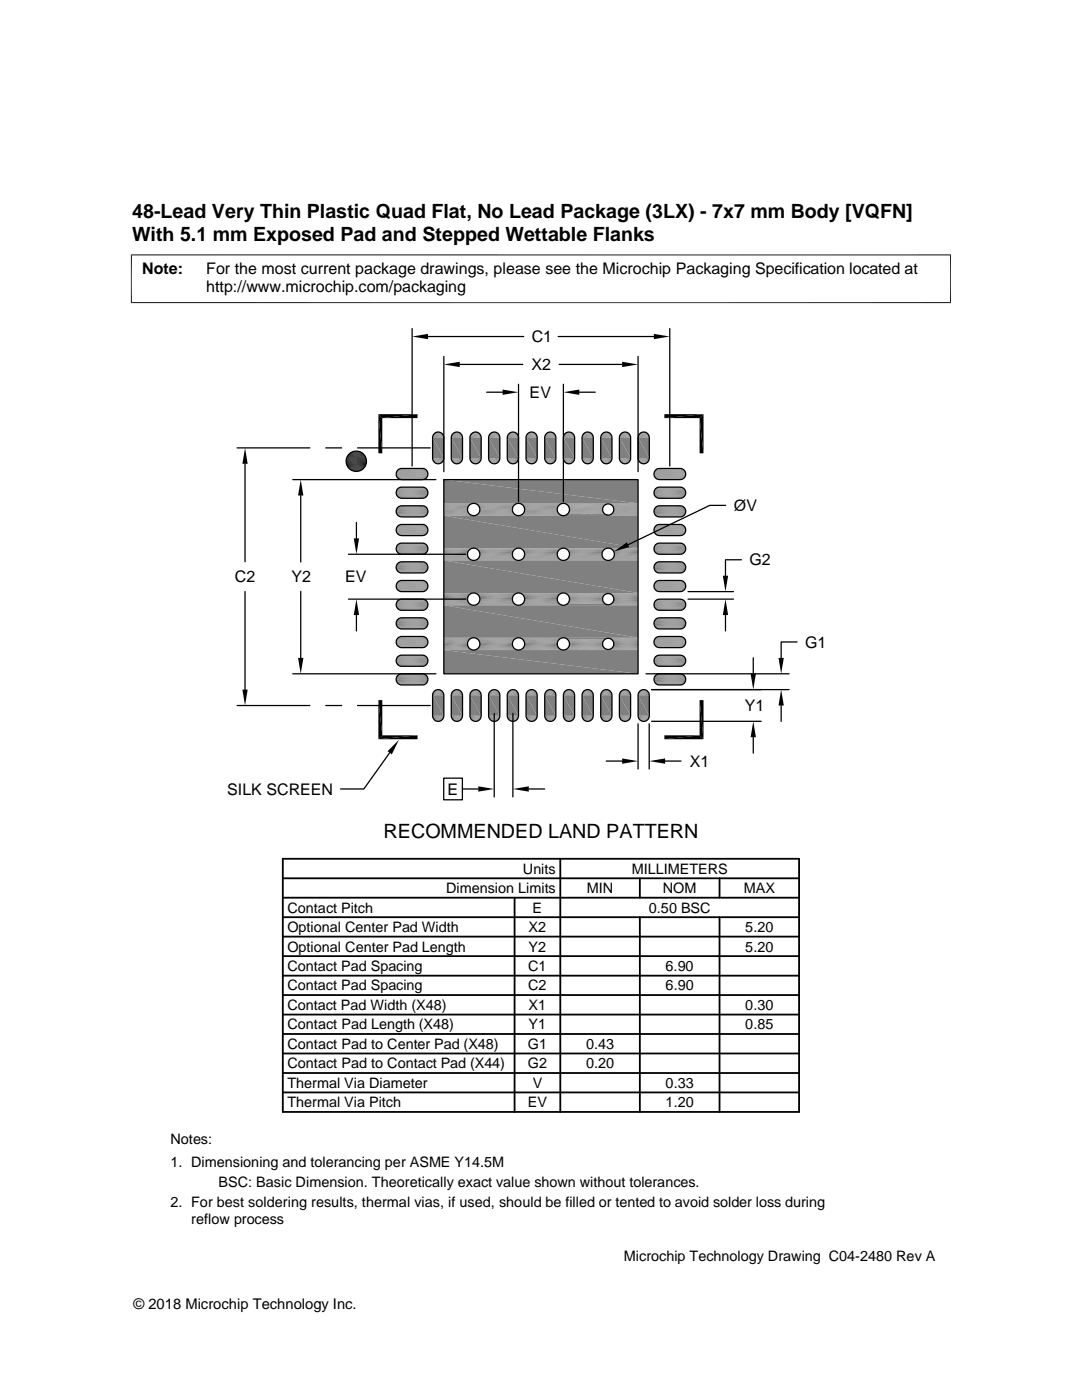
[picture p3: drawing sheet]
<svg xmlns="http://www.w3.org/2000/svg" width="216mm" height="279mm" viewBox="0 0 216 279" stroke-linecap="round" stroke-linejoin="round" font-family="sans-serif">
<defs><g id="words">
<g font-size="3.9">
<text x="26.4" y="43.5">48-Lead Very Thin Plastic Quad Flat, No Lead Package (3LX) - 7x7 mm Body [VQFN]</text>
<text x="26.4" y="48">With 5.1 mm Exposed Pad and Stepped Wettable Flanks</text>
<text x="76.5" y="167.3">RECOMMENDED LAND PATTERN</text>
</g>
<g font-size="3.2">
<text x="28.4" y="54.6">Note:</text>
<text x="41.1" y="58.3">http://www.microchip.com/packaging</text>
<text x="41.1" y="54.6">For the most current package drawings, please see the Microchip Packaging Specification located at</text>
<text x="106.1" y="68.3">C1</text>
<text x="106.1" y="73.9">X2</text>
<text x="105.7" y="79.4">EV</text>
<text x="146.5" y="102">ØV</text>
<text x="149.5" y="112.8">G2</text>
<text x="46.9" y="116.2">C2</text>
<text x="58.1" y="116.2">Y2</text>
<text x="68.9" y="116.2">EV</text>
<text x="160.7" y="129.2">G1</text>
<text x="148.6" y="141.9">Y1</text>
<text x="137.7" y="153">X1</text>
<text x="45.3" y="158.6">SILK SCREEN</text>
<text x="89.3" y="158.6">E</text>
</g>
<g font-size="2.9">
<text x="89" y="178.2">Dimension Limits</text>
<text x="104.3" y="174.4">Units</text>
<text x="117.1" y="178.2">MIN</text>
<text x="126" y="174.4">MILLIMETERS</text>
<text x="132.3" y="178.2">NOM</text>
<text x="148.4" y="178.2">MAX</text>
<text x="57.3" y="182.1">Contact Pitch</text>
<text x="106.3" y="182.1">E</text>
<text x="129.5" y="182.1">0.50 BSC</text>
<text x="57.3" y="186">Optional Center Pad Width</text>
<text x="57.3" y="189.9">Optional Center Pad Length</text>
<text x="105.5" y="189.9">Y2</text>
<text x="105.5" y="186">X2</text>
<text x="148.7" y="189.9">5.20</text>
<text x="148.7" y="186">5.20</text>
<text x="57.3" y="197.7">Contact Pad Spacing</text>
<text x="57.3" y="193.8">Contact Pad Spacing</text>
<text x="105.4" y="197.7">C2</text>
<text x="105.4" y="193.8">C1</text>
<text x="132.8" y="193.8">6.90</text>
<text x="132.8" y="197.7">6.90</text>
<text x="57.3" y="201.6">Contact Pad Width (X48)</text>
<text x="105.5" y="201.6">X1</text>
<text x="148.7" y="201.6">0.30</text>
<text x="57.3" y="209.3">Contact Pad to Center Pad (X48)</text>
<text x="57.3" y="205.4">Contact Pad Length (X48)</text>
<text x="105.3" y="209.3">G1</text>
<text x="105.5" y="205.4">Y1</text>
<text x="116.9" y="209.3">0.43</text>
<text x="148.7" y="205.4">0.85</text>
<text x="57.3" y="213.2">Contact Pad to Contact Pad (X44)</text>
<text x="105.3" y="213.2">G2</text>
<text x="116.9" y="213.2">0.20</text>
<text x="57.3" y="217.1">Thermal Via Diameter</text>
<text x="57.3" y="221">Thermal Via Pitch</text>
<text x="105.3" y="221">EV</text>
<text x="106.3" y="217.1">V</text>
<text x="132.8" y="217.1">0.33</text>
<text x="132.8" y="221">1.20</text>
<text x="34" y="228.3">Notes:</text>
<text x="34" y="232.9">1. Dimensioning and tolerancing per ASME Y14.5M</text>
<text x="43.6" y="236.9">BSC: Basic Dimension. Theoretically exact value shown without tolerances.</text>
<text x="34" y="241">2. For best soldering results, thermal vias, if used, should be filled or tented to avoid solder loss during</text>
<text x="38.1" y="244.3">reflow process</text>
<text x="124.5" y="251.7">Microchip Technology Drawing C04-2480 Rev A</text>
<text x="26.6" y="261.3">© 2018 Microchip Technology Inc.</text>
</g>
</g></defs>
<g fill="#808080">
<path d="M128.1 86.3h.7z"/>
<path d="M128.3 86.2l.5 .1z"/>
<path d="M124.4 86.3h.6z"/>
<path d="M124.6 86.2l.4 .1z"/>
<path d="M120.7 86.3h.6z"/>
<path d="M120.9 86.2l.4 .1z"/>
<path d="M116.9 86.3h.7z"/>
<path d="M117.2 86.2l.4 .1z"/>
<path d="M113.2 86.3h.6z"/>
<path d="M113.4 86.2l.4 .1z"/>
<path d="M109.5 86.3h.6z"/>
<path d="M109.7 86.2l.4 .1z"/>
<path d="M105.8 86.3h.6z"/>
<path d="M106 86.2l.4 .1z"/>
<path d="M102 86.3h.7z"/>
<path d="M102.2 86.2l.5 .1z"/>
<path d="M98.3 86.3h.6z"/>
<path d="M98.5 86.2l.4 .1z"/>
<path d="M94.6 86.3h.6z"/>
<path d="M94.8 86.2l.4 .1z"/>
<path d="M90.9 86.3h.6z"/>
<path d="M91.1 86.2l.4 .1z"/>
<path d="M87.1 86.3h.6z"/>
<path d="M87.3 86.2l.4 .1z"/>
<path d="M128 86.3h.9z"/>
<path d="M128.1 86.3h.8z"/>
<path d="M124.2 86.3h1z"/>
<path d="M124.4 86.3h.8z"/>
<path d="M120.5 86.3h1z"/>
<path d="M120.7 86.3h.8z"/>
<path d="M116.8 86.3h1z"/>
<path d="M116.9 86.3h.9z"/>
<path d="M113 86.3h1z"/>
<path d="M113.2 86.3h.8z"/>
<path d="M109.3 86.3h1z"/>
<path d="M109.5 86.3h.8z"/>
<path d="M105.6 86.3h1z"/>
<path d="M105.8 86.3h.8z"/>
<path d="M101.9 86.3h.9z"/>
<path d="M102 86.3h.8z"/>
<path d="M98.1 86.3h1z"/>
<path d="M98.3 86.3h.8z"/>
<path d="M94.4 86.3h1z"/>
<path d="M94.6 86.3h.8z"/>
<path d="M90.7 86.3h1z"/>
<path d="M90.9 86.3h.8z"/>
<path d="M86.9 86.3h1z"/>
<path d="M87.1 86.3h.8z"/>
<path d="M127.8 86.4l.2-.1 1.1 .1z"/>
<path d="M128 86.3l1.1 .1z"/>
<path d="M124 86.4l.2-.1 1.2 .1z"/>
<path d="M124.2 86.3l1.2 .1z"/>
<path d="M120.3 86.4l.2-.1 1.2 .1z"/>
<path d="M120.5 86.3l1.2 .1z"/>
<path d="M116.6 86.4l.2-.1 1.1 .1z"/>
<path d="M116.8 86.3l1.1 .1z"/>
<path d="M112.9 86.4l.1-.1 1.2 .1z"/>
<path d="M113 86.3l1.2 .1z"/>
<path d="M109.1 86.4l.2-.1 1.2 .1z"/>
<path d="M109.3 86.3l1.2 .1z"/>
<path d="M105.4 86.4l.2-.1 1.1 .1z"/>
<path d="M105.6 86.3l1.1 .1z"/>
<path d="M101.7 86.4l.2-.1 1.1 .1z"/>
<path d="M101.9 86.3l1.1 .1z"/>
<path d="M97.9 86.4l.2-.1 1.2 .1z"/>
<path d="M98.1 86.3l1.2 .1z"/>
<path d="M94.2 86.4l.2-.1 1.2 .1z"/>
<path d="M94.4 86.3l1.2 .1z"/>
<path d="M90.5 86.4l.2-.1 1.1 .1z"/>
<path d="M90.7 86.3l1.1 .1z"/>
<path d="M86.8 86.4l.1-.1 1.2 .1z"/>
<path d="M86.9 86.3l1.2 .1z"/>
<path d="M127.8 86.4l1.5 .2h-1.7z"/>
<path d="M127.8 86.4h1.3l.2 .2z"/>
<path d="M124 86.4l1.5 .2h-1.6z"/>
<path d="M124 86.4h1.4l.1 .2z"/>
<path d="M120.3 86.4l1.5 .2h-1.6z"/>
<path d="M120.3 86.4h1.4l.1 .2z"/>
<path d="M116.6 86.4l1.5 .2h-1.7z"/>
<path d="M116.6 86.4h1.3l.2 .2z"/>
<path d="M112.9 86.4l1.5 .2h-1.7z"/>
<path d="M112.9 86.4h1.3l.2 .2z"/>
<path d="M109.1 86.4l1.5 .2h-1.6z"/>
<path d="M109.1 86.4h1.4l.1 .2z"/>
<path d="M105.2 86.6l.2-.2 1.5 .2z"/>
<path d="M105.4 86.4h1.3l.2 .2z"/>
<path d="M101.7 86.4l1.5 .2h-1.7z"/>
<path d="M101.7 86.4h1.3l.2 .2z"/>
<path d="M97.9 86.4l1.5 .2h-1.6z"/>
<path d="M97.9 86.4h1.4l.1 .2z"/>
<path d="M94.2 86.4l1.5 .2h-1.6z"/>
<path d="M94.2 86.4h1.4l.1 .2z"/>
<path d="M90.5 86.4l1.5 .2h-1.7z"/>
<path d="M90.5 86.4h1.3l.2 .2z"/>
<path d="M86.8 86.4l1.5 .2h-1.7z"/>
<path d="M86.8 86.4h1.3l.2 .2z"/>
<path d="M127.6 86.6l1.8 .1h-1.9z"/>
<path d="M127.6 86.6h1.7l.1 .1z"/>
<path d="M123.9 86.6l1.8 .1h-1.9z"/>
<path d="M123.9 86.6h1.6l.2 .1z"/>
<path d="M120.2 86.6l1.7 .1h-1.9z"/>
<path d="M120.2 86.6h1.6l.1 .1z"/>
<path d="M116.4 86.6l1.8 .1h-1.9z"/>
<path d="M116.4 86.6h1.7l.1 .1z"/>
<path d="M112.7 86.6l1.8 .1h-1.9z"/>
<path d="M112.7 86.6h1.7l.1 .1z"/>
<path d="M109 86.6l1.7 .1h-1.8z"/>
<path d="M109 86.6h1.6l.1 .1z"/>
<path d="M105.2 86.6l1.8 .1h-1.9z"/>
<path d="M105.2 86.6h1.7l.1 .1z"/>
<path d="M101.5 86.6l1.8 .1h-1.9z"/>
<path d="M101.5 86.6h1.7l.1 .1z"/>
<path d="M97.8 86.6l1.8 .1h-1.9z"/>
<path d="M97.8 86.6h1.6l.2 .1z"/>
<path d="M94.1 86.6l1.7 .1h-1.9z"/>
<path d="M94.1 86.6h1.6l.1 .1z"/>
<path d="M90.3 86.6l1.8 .1h-1.9z"/>
<path d="M90.3 86.6h1.7l.1 .1z"/>
<path d="M86.6 86.6l1.8 .1h-1.9z"/>
<path d="M86.6 86.6h1.7l.1 .1z"/>
</g>
<path d="M127.4 86.8h2.1" fill="none" stroke="#808080" stroke-width=".2"/>
<path d="M127.5 86.7h1.9l.1 .2z" fill="#808080"/>
<path d="M123.7 86.8h2.1" fill="none" stroke="#808080" stroke-width=".2"/>
<path d="M123.8 86.7h1.9l.1 .2z" fill="#808080"/>
<path d="M120 86.8h2" fill="none" stroke="#808080" stroke-width=".2"/>
<path d="M120 86.7h1.9l.1 .2z" fill="#808080"/>
<path d="M116.2 86.8h2.1" fill="none" stroke="#808080" stroke-width=".2"/>
<path d="M116.3 86.7h1.9l.1 .2z" fill="#808080"/>
<path d="M112.5 86.8h2.1" fill="none" stroke="#808080" stroke-width=".2"/>
<path d="M112.6 86.7h1.9l.1 .2z" fill="#808080"/>
<path d="M108.8 86.8h2" fill="none" stroke="#808080" stroke-width=".2"/>
<path d="M108.9 86.7h1.8l.1 .2z" fill="#808080"/>
<path d="M105 86.8h2.1" fill="none" stroke="#808080" stroke-width=".2"/>
<path d="M105.1 86.7h1.9l.1 .2z" fill="#808080"/>
<path d="M97.6 86.8h2.1M101.3 86.8h2.1" fill="none" stroke="#808080" stroke-width=".2"/>
<path d="M97.7 86.7h1.9l.1 .2z" fill="#808080"/>
<path d="M93.9 86.8h2" fill="none" stroke="#808080" stroke-width=".2"/>
<path d="M93.9 86.7h1.9l.1 .2z" fill="#808080"/>
<path d="M90.1 86.8h2.1" fill="none" stroke="#808080" stroke-width=".2"/>
<path d="M90.2 86.7h1.9l.1 .2z" fill="#808080"/>
<path d="M86.4 86.8h2.1" fill="none" stroke="#808080" stroke-width=".2"/>
<path d="M86.5 86.7h1.9l.1 .2z" fill="#808080"/>
<path d="M86.3 87h2.2M90.1 87h2.2M93.8 87h2.2M97.5 87h2.2M101.2 87h2.2M105 87h2.2M108.7 87h2.2M112.4 87h2.2M116.2 87h2.2M119.9 87h2.2M123.6 87h2.2M127.3 87h2.2" fill="none" stroke="#808080" stroke-width=".21"/>
<path d="M86.3 87.2h2.3M90 87.2h2.3M93.8 87.2h2.2M97.5 87.2h2.2M101.2 87.2h2.3M105 87.2h2.2M108.7 87.2h2.2M112.4 87.2h2.3M116.1 87.2h2.3M119.9 87.2h2.2M123.6 87.2h2.2M127.3 87.2h2.3" fill="none" stroke="#808080" stroke-width=".2"/>
<g fill="#808080">
<path d="M127.3 87.3l2.3 4.1h-2.3z"/>
<path d="M127.3 87.3h2.3v4.1z"/>
<path d="M123.6 87.3l2.2 4.1h-2.2z"/>
<path d="M123.6 87.3h2.2v4.1z"/>
<path d="M119.9 87.3l2.2 4.1h-2.2z"/>
<path d="M119.9 87.3h2.2v4.1z"/>
<path d="M116.1 87.3l2.3 4.1h-2.3z"/>
<path d="M116.1 87.3h2.3v4.1z"/>
<path d="M112.4 87.3l2.3 4.1h-2.3z"/>
<path d="M112.4 87.3h2.3v4.1z"/>
<path d="M108.7 87.3l2.2 4.1h-2.2z"/>
<path d="M108.7 87.3h2.2v4.1z"/>
<path d="M105 87.3l2.2 4.1h-2.2z"/>
<path d="M105 87.3h2.2v4.1z"/>
<path d="M101.2 87.3l2.3 4.1h-2.3z"/>
<path d="M101.2 87.3h2.3v4.1z"/>
<path d="M97.5 87.3l2.2 4.1h-2.2z"/>
<path d="M97.5 87.3h2.2v4.1z"/>
<path d="M93.8 87.3l2.2 4.1h-2.2z"/>
<path d="M93.8 87.3h2.2v4.1z"/>
<path d="M90 87.3l2.3 4.1h-2.3z"/>
<path d="M90 87.3h2.3v4.1z"/>
<path d="M86.3 87.3l2.3 4.1h-2.3z"/>
<path d="M86.3 87.3h2.3v4.1z"/>
</g>
<path d="M86.3 91.5h2.3M90 91.5h2.3M93.8 91.5h2.2M97.5 91.5h2.2M101.2 91.5h2.3M105 91.5h2.2M108.7 91.5h2.2M112.4 91.5h2.3M116.1 91.5h2.3M119.9 91.5h2.2M123.6 91.5h2.2M127.3 91.5h2.3" fill="none" stroke="#808080" stroke-width=".21"/>
<path d="M86.3 91.7h2.2M90.1 91.7h2.2M93.8 91.7h2.2M97.5 91.7h2.2M101.2 91.7h2.2M105 91.7h2.2M108.7 91.7h2.2M112.4 91.7h2.2M116.2 91.7h2.2M119.9 91.7h2.2M123.6 91.7h2.2M127.3 91.7h2.2" fill="none" stroke="#808080" stroke-width=".2"/>
<path d="M127.4 91.8l2 .2h-1.9z" fill="#808080"/>
<path d="M127.4 91.9h2.1" fill="none" stroke="#808080" stroke-width=".2"/>
<path d="M123.7 91.8l2 .2h-1.9z" fill="#808080"/>
<path d="M123.7 91.9h2.1" fill="none" stroke="#808080" stroke-width=".2"/>
<path d="M120 91.8l1.9 .2h-1.9z" fill="#808080"/>
<path d="M120 91.9h2" fill="none" stroke="#808080" stroke-width=".2"/>
<path d="M116.2 91.8l2 .2h-1.9z" fill="#808080"/>
<path d="M112.5 91.9h2.1M116.2 91.9h2.1" fill="none" stroke="#808080" stroke-width=".2"/>
<path d="M108.8 91.8l1.9 .2h-1.8z" fill="#808080"/>
<path d="M108.8 91.9h2" fill="none" stroke="#808080" stroke-width=".2"/>
<path d="M105 91.8l2 .2h-1.9z" fill="#808080"/>
<path d="M105 91.9h2.1" fill="none" stroke="#808080" stroke-width=".2"/>
<path d="M101.3 91.8l2 .2h-1.9z" fill="#808080"/>
<path d="M101.3 91.9h2.1" fill="none" stroke="#808080" stroke-width=".2"/>
<path d="M97.6 91.8l2 .2h-1.9z" fill="#808080"/>
<path d="M97.6 91.9h2.1" fill="none" stroke="#808080" stroke-width=".2"/>
<path d="M93.9 91.8l1.9 .2h-1.9z" fill="#808080"/>
<path d="M93.9 91.9h2" fill="none" stroke="#808080" stroke-width=".2"/>
<path d="M90.1 91.8l2 .2h-1.9z" fill="#808080"/>
<path d="M90.1 91.9h2.1" fill="none" stroke="#808080" stroke-width=".2"/>
<path d="M86.4 91.8l2 .2h-1.9z" fill="#808080"/>
<path d="M86.4 91.9h2.1" fill="none" stroke="#808080" stroke-width=".2"/>
<g fill="#808080">
<path d="M127.5 92l1.8 .2h-1.7z"/>
<path d="M127.5 92h1.9l-.1 .2z"/>
<path d="M123.8 92l1.7 .2h-1.6z"/>
<path d="M123.8 92h1.9l-.2 .2z"/>
<path d="M120 92l1.8 .2h-1.6z"/>
<path d="M120 92h1.9l-.1 .2z"/>
<path d="M116.3 92l1.8 .2h-1.7z"/>
<path d="M116.3 92h1.9l-.1 .2z"/>
<path d="M112.6 92l1.8 .2h-1.7z"/>
<path d="M112.6 92h1.9l-.1 .2z"/>
<path d="M108.9 92l1.7 .2h-1.6z"/>
<path d="M108.9 92h1.8l-.1 .2z"/>
<path d="M105.1 92l1.8 .2h-1.7z"/>
<path d="M105.1 92h1.9l-.1 .2z"/>
<path d="M101.4 92l1.8 .2h-1.7z"/>
<path d="M101.4 92h1.9l-.1 .2z"/>
<path d="M97.7 92l1.7 .2h-1.6z"/>
<path d="M97.7 92h1.9l-.2 .2z"/>
<path d="M93.9 92l1.8 .2h-1.6z"/>
<path d="M93.9 92h1.9l-.1 .2z"/>
<path d="M90.2 92l1.8 .2h-1.7z"/>
<path d="M90.2 92h1.9l-.1 .2z"/>
<path d="M86.5 92l1.8 .2h-1.7z"/>
<path d="M86.5 92h1.9l-.1 .2z"/>
<path d="M127.6 92.2l1.5 .1h-1.3z"/>
<path d="M127.6 92.2h1.7l-.2 .1z"/>
<path d="M123.9 92.2l1.5 .1h-1.4z"/>
<path d="M123.9 92.2h1.6l-.1 .1z"/>
<path d="M120.2 92.2l1.5 .1h-1.4z"/>
<path d="M120.2 92.2h1.6l-.1 .1z"/>
<path d="M116.4 92.2l1.5 .1h-1.3z"/>
<path d="M116.4 92.2h1.7l-.2 .1z"/>
<path d="M112.7 92.2l1.5 .1h-1.3z"/>
<path d="M112.7 92.2h1.7l-.2 .1z"/>
<path d="M109 92.2l1.5 .1h-1.4z"/>
<path d="M109 92.2h1.6l-.1 .1z"/>
<path d="M105.2 92.2l1.5 .1h-1.3z"/>
<path d="M105.2 92.2h1.7l-.2 .1z"/>
<path d="M101.5 92.2l1.5 .1h-1.3z"/>
<path d="M101.5 92.2h1.7l-.2 .1z"/>
<path d="M97.8 92.2l1.5 .1h-1.4z"/>
<path d="M97.8 92.2h1.6l-.1 .1z"/>
<path d="M94.1 92.2l1.5 .1h-1.4z"/>
<path d="M94.1 92.2h1.6l-.1 .1z"/>
<path d="M90.3 92.2l1.5 .1h-1.3z"/>
<path d="M90.3 92.2h1.7l-.2 .1z"/>
<path d="M86.6 92.2l1.5 .1h-1.3z"/>
<path d="M86.6 92.2h1.7l-.2 .1z"/>
<path d="M127.8 92.3l1.1 .1z"/>
<path d="M127.8 92.3h1.3l-.2 .1z"/>
<path d="M124 92.3l1.2 .1z"/>
<path d="M124 92.3h1.4l-.2 .1z"/>
<path d="M120.3 92.3l1.2 .1z"/>
<path d="M120.3 92.3h1.4l-.2 .1z"/>
<path d="M116.6 92.3l1.2 .1z"/>
<path d="M116.6 92.3h1.3l-.1 .1z"/>
<path d="M112.9 92.3l1.1 .1z"/>
<path d="M112.9 92.3h1.3l-.2 .1z"/>
<path d="M109.1 92.3l1.2 .1z"/>
<path d="M109.1 92.3h1.4l-.2 .1z"/>
<path d="M105.4 92.3l1.2 .1z"/>
<path d="M105.4 92.3h1.3l-.1 .1z"/>
<path d="M101.7 92.3l1.1 .1z"/>
<path d="M101.7 92.3h1.3l-.2 .1z"/>
<path d="M97.9 92.3l1.2 .1z"/>
<path d="M97.9 92.3h1.4l-.2 .1z"/>
<path d="M94.2 92.3l1.2 .1z"/>
<path d="M94.2 92.3h1.4l-.2 .1z"/>
<path d="M90.5 92.3l1.2 .1z"/>
<path d="M90.5 92.3h1.3l-.1 .1z"/>
<path d="M86.8 92.3l1.1 .1z"/>
<path d="M86.8 92.3h1.3l-.2 .1z"/>
<path d="M128 92.4l.8 .1z"/>
<path d="M128 92.4h.9z"/>
<path d="M124.2 92.4l.8 .1z"/>
<path d="M124.2 92.4h1z"/>
<path d="M120.5 92.4l.8 .1z"/>
<path d="M120.5 92.4h1z"/>
<path d="M116.8 92.4l.8 .1z"/>
<path d="M116.8 92.4h1z"/>
<path d="M113 92.4l.8 .1z"/>
<path d="M113 92.4h1z"/>
<path d="M109.3 92.4l.8 .1z"/>
<path d="M109.3 92.4h1z"/>
<path d="M105.6 92.4l.8 .1z"/>
<path d="M105.6 92.4h1z"/>
<path d="M101.9 92.4l.8 .1z"/>
<path d="M101.9 92.4h.9z"/>
<path d="M98.1 92.4l.8 .1z"/>
<path d="M98.1 92.4h1z"/>
<path d="M94.4 92.4l.8 .1z"/>
<path d="M94.4 92.4h1z"/>
<path d="M90.7 92.4l.8 .1z"/>
<path d="M90.7 92.4h1z"/>
<path d="M86.9 92.4l.8 .1z"/>
<path d="M86.9 92.4h1z"/>
<path d="M128.1 92.5h.4z"/>
<path d="M128.1 92.5h.7z"/>
<path d="M124.4 92.5h.4z"/>
<path d="M124.4 92.5h.6z"/>
<path d="M120.7 92.5h.4z"/>
<path d="M120.7 92.5h.6z"/>
<path d="M116.9 92.5h.5z"/>
<path d="M116.9 92.5h.7z"/>
<path d="M113.2 92.5h.4z"/>
<path d="M113.2 92.5h.6z"/>
<path d="M109.5 92.5h.4z"/>
<path d="M109.5 92.5h.6z"/>
<path d="M105.8 92.5h.4z"/>
<path d="M105.8 92.5h.6z"/>
<path d="M102 92.5h.4z"/>
<path d="M102 92.5h.7z"/>
<path d="M98.3 92.5h.4z"/>
<path d="M98.3 92.5h.6z"/>
<path d="M94.6 92.5h.4z"/>
<path d="M94.6 92.5h.6z"/>
<path d="M90.9 92.5h.4z"/>
<path d="M90.9 92.5h.6z"/>
<path d="M87.1 92.5h.4z"/>
<path d="M87.1 92.5h.6z"/>
</g>
<g fill="none" stroke="#808080" stroke-width=".2">
<path d="M79.1 94.6h6.3M79.1 98.3h6.3M79.1 94.2h6.2M79.1 97.9h6.2M79.1 95h6.2M79.1 98.7h6.2M79.2 95.2h6.1M79.2 98.9h6.1M79.2 94h6.1M79.2 97.7h6.1M79.3 93.9h5.9M79.3 97.6h5.9"/>
<path d="M79.3 95.4h5.9M79.3 99.1h5.9M79.4 95.5h5.6M79.4 99.2h5.6M79.4 93.7h5.6M79.4 97.4h5.6M79.6 93.6h5.3M79.6 97.3h5.3M79.6 95.6h5.3M79.6 99.3h5.3M79.8 93.5h4.9M79.8 97.3h4.9"/>
<path d="M79.8 95.7h4.9M79.8 99.4h4.9M80 95.7h4.5M80 93.5h4.5M80 97.2h4.5M130.5 94.6h6.3M130.5 98.3h6.3M130.5 95h6.3M130.5 98.7h6.3M130.5 94.2h6.3M130.5 97.9h6.3M130.6 94h6.1"/>
<path d="M130.6 97.7h6.1M130.6 95.2h6.1M130.6 98.9h6.1M130.7 95.4h5.9M130.7 99.1h5.9M130.7 93.9h5.9M130.7 97.6h5.9M130.9 93.7h5.6M130.9 97.4h5.6M130.9 95.5h5.6M130.9 99.2h5.6M131 95.6h5.3"/>
<path d="M131 99.3h5.3M131 93.6h5.3M131 97.3h5.3M131.2 95.7h4.9M131.2 99.4h4.9M131.2 93.5h4.9M131.2 97.3h4.9M131.4 93.5h4.5M131.4 97.2h4.5M131.4 95.7h4.5M79.1 102.1h6.3M79.1 105.8h6.3"/>
<path d="M79.1 109.5h6.3M79.1 113.2h6.3M79.1 117h6.3M79.1 101.7h6.2M79.1 105.4h6.2M79.1 109.1h6.2M79.1 112.8h6.2M79.1 116.6h6.2M79.1 102.5h6.2M79.1 106.2h6.2M79.1 109.9h6.2M79.1 113.6h6.2"/>
<path d="M79.1 117.4h6.2M79.2 102.6h6.1M79.2 106.4h6.1M79.2 110.1h6.1M79.2 113.8h6.1M79.2 117.5h6.1M79.2 101.5h6.1M79.2 105.2h6.1M79.2 108.9h6.1M79.2 112.6h6.1M79.2 116.4h6.1M79.3 101.3h5.9"/>
<path d="M79.3 105h5.9M79.3 108.8h5.9M79.3 112.5h5.9M79.3 116.2h5.9M79.3 119.9h5.9M79.3 102.8h5.9M79.3 106.5h5.9M79.3 110.3h5.9M79.3 114h5.9M79.3 117.7h5.9M79.4 102.9h5.6M79.4 106.7h5.6"/>
<path d="M79.4 110.4h5.6M79.4 114.1h5.6M79.4 117.8h5.6M79.4 101.2h5.6M79.4 104.9h5.6M79.4 108.6h5.6M79.4 112.3h5.6M79.4 116.1h5.6M79.4 119.8h5.6M79.6 101.1h5.3M79.6 104.8h5.3M79.6 108.5h5.3"/>
<path d="M79.6 112.2h5.3M79.6 116h5.3M79.6 119.7h5.3M79.6 103h5.3M79.6 106.8h5.3M79.6 110.5h5.3M79.6 114.2h5.3M79.6 118h5.3M79.8 101h4.9M79.8 104.7h4.9M79.8 108.4h4.9M79.8 112.2h4.9"/>
<path d="M79.8 115.9h4.9M79.8 119.6h4.9M79.8 103.1h4.9M79.8 106.8h4.9M79.8 110.6h4.9M79.8 114.3h4.9M79.8 118h4.9M80 103.2h4.5M80 106.9h4.5M80 114.3h4.5M80 118.1h4.5M80 104.7h4.5"/>
<path d="M80 108.4h4.5M80 115.9h4.5M80 119.6h4.5M130.5 102.1h6.3M130.5 105.8h6.3M130.5 109.5h6.3M130.5 113.2h6.3M130.5 117h6.3M130.5 102.5h6.3M130.5 106.2h6.3M130.5 109.9h6.3M130.5 113.6h6.3"/>
<path d="M130.5 117.4h6.3M130.5 101.7h6.3M130.5 105.4h6.3M130.5 109.1h6.3M130.5 112.8h6.3M130.5 116.6h6.3M130.6 101.5h6.1M130.6 105.2h6.1M130.6 108.9h6.1M130.6 112.6h6.1M130.6 116.4h6.1M130.6 102.6h6.1"/>
<path d="M130.6 106.4h6.1M130.6 110.1h6.1M130.6 113.8h6.1M130.6 117.5h6.1M130.7 102.8h5.9M130.7 106.5h5.9M130.7 110.3h5.9M130.7 114h5.9M130.7 117.7h5.9M130.7 101.3h5.9M130.7 105h5.9M130.7 108.8h5.9"/>
<path d="M130.7 112.5h5.9M130.7 116.2h5.9M130.7 119.9h5.9M130.9 101.2h5.6M130.9 104.9h5.6M130.9 108.6h5.6M130.9 112.3h5.6M130.9 116.1h5.6M130.9 119.8h5.6M130.9 102.9h5.6M130.9 106.7h5.6M130.9 110.4h5.6"/>
<path d="M130.9 114.1h5.6M130.9 117.8h5.6M131 103h5.3M131 106.8h5.3M131 110.5h5.3M131 114.2h5.3M131 118h5.3M131 101.1h5.3M131 104.8h5.3M131 108.5h5.3M131 112.2h5.3M131 116h5.3"/>
<path d="M131 119.7h5.3M131.2 103.1h4.9M131.2 106.8h4.9M131.2 110.6h4.9M131.2 114.3h4.9M131.2 118h4.9M131.2 101h4.9M131.2 104.7h4.9M131.2 108.4h4.9M131.2 112.2h4.9M131.2 115.9h4.9M131.2 119.6h4.9"/>
<path d="M131.4 104.7h4.5M131.4 108.4h4.5M131.4 115.9h4.5M131.4 119.6h4.5M131.4 103.2h4.5M131.4 106.9h4.5M131.4 114.3h4.5M131.4 118.1h4.5M79.1 120.7h6.3M79.1 124.4h6.3M79.1 128.1h6.3M79.1 131.9h6.3"/>
<path d="M79.1 135.6h6.3M79.1 120.3h6.2M79.1 124h6.2M79.1 127.7h6.2M79.1 131.5h6.2M79.1 135.2h6.2M79.1 121.1h6.2M79.1 124.8h6.2M79.1 128.5h6.2M79.1 132.3h6.2M79.1 136h6.2M79.2 121.3h6.1"/>
<path d="M79.2 125h6.1M79.2 128.7h6.1M79.2 132.4h6.1M79.2 136.2h6.1M79.2 120.1h6.1M79.2 123.8h6.1M79.2 127.6h6.1M79.2 131.3h6.1M79.2 135h6.1M79.3 123.7h5.9M79.3 127.4h5.9M79.3 131.1h5.9"/>
<path d="M79.3 134.8h5.9M79.3 121.4h5.9M79.3 125.2h5.9M79.3 128.9h5.9M79.3 132.6h5.9M79.3 136.3h5.9M79.4 121.6h5.6M79.4 125.3h5.6M79.4 129h5.6M79.4 132.7h5.6M79.4 136.5h5.6M79.4 123.5h5.6"/>
<path d="M79.4 127.2h5.6M79.4 131h5.6M79.4 134.7h5.6M79.6 123.4h5.3M79.6 127.1h5.3M79.6 130.9h5.3M79.6 134.6h5.3M79.6 121.7h5.3M79.6 125.4h5.3M79.6 129.1h5.3M79.6 132.9h5.3M79.6 136.6h5.3"/>
<path d="M79.8 123.3h4.9M79.8 127.1h4.9M79.8 130.8h4.9M79.8 134.5h4.9M79.8 121.8h4.9M79.8 125.5h4.9M79.8 129.2h4.9M79.8 132.9h4.9M79.8 136.7h4.9M80 125.5h4.5M80 129.2h4.5M80 136.7h4.5"/>
<path d="M80 130.8h4.5M80 134.5h4.5M130.5 120.7h6.3M130.5 124.4h6.3M130.5 128.1h6.3M130.5 131.9h6.3M130.5 135.6h6.3M130.5 121.1h6.3M130.5 124.8h6.3M130.5 128.5h6.3M130.5 132.3h6.3M130.5 136h6.3"/>
<path d="M130.5 120.3h6.3M130.5 124h6.3M130.5 127.7h6.3M130.5 131.5h6.3M130.5 135.2h6.3M130.6 120.1h6.1M130.6 123.8h6.1M130.6 127.6h6.1M130.6 131.3h6.1M130.6 135h6.1M130.6 121.3h6.1M130.6 125h6.1"/>
<path d="M130.6 128.7h6.1M130.6 132.4h6.1M130.6 136.2h6.1M130.7 121.4h5.9M130.7 125.2h5.9M130.7 128.9h5.9M130.7 132.6h5.9M130.7 136.3h5.9M130.7 123.7h5.9M130.7 127.4h5.9M130.7 131.1h5.9M130.7 134.8h5.9"/>
<path d="M130.9 123.5h5.6M130.9 127.2h5.6M130.9 131h5.6M130.9 134.7h5.6M130.9 121.6h5.6M130.9 125.3h5.6M130.9 129h5.6M130.9 132.7h5.6M130.9 136.5h5.6M131 121.7h5.3M131 125.4h5.3M131 129.1h5.3"/>
<path d="M131 132.9h5.3M131 136.6h5.3M131 123.4h5.3M131 127.1h5.3M131 130.9h5.3M131 134.6h5.3M131.2 121.8h4.9M131.2 125.5h4.9M131.2 129.2h4.9M131.2 132.9h4.9M131.2 136.7h4.9M131.2 123.3h4.9"/>
<path d="M131.2 127.1h4.9M131.2 130.8h4.9M131.2 134.5h4.9M131.4 130.8h4.5M131.4 134.5h4.5M131.4 125.5h4.5M131.4 129.2h4.5M131.4 136.7h4.5"/>
</g>
<g fill="none" stroke="#808080" stroke-width=".21">
<path d="M79.1 94.4h6.3M79.1 98.1h6.3M79.1 94.8h6.3M79.1 98.5h6.3M130.5 94.4h6.3M130.5 98.1h6.3M130.5 94.8h6.3M130.5 98.5h6.3M79.1 101.9h6.3M79.1 105.6h6.3M79.1 109.3h6.3M79.1 113h6.3"/>
<path d="M79.1 116.8h6.3M79.1 102.3h6.3M79.1 106h6.3M79.1 109.7h6.3M79.1 113.4h6.3M79.1 117.2h6.3M130.5 101.9h6.3M130.5 105.6h6.3M130.5 109.3h6.3M130.5 113h6.3M130.5 116.8h6.3M130.5 102.3h6.3"/>
<path d="M130.5 106h6.3M130.5 109.7h6.3M130.5 113.4h6.3M130.5 117.2h6.3M79.1 120.5h6.3M79.1 124.2h6.3M79.1 127.9h6.3M79.1 131.7h6.3M79.1 135.4h6.3M79.1 120.9h6.3M79.1 124.6h6.3M79.1 128.3h6.3"/>
<path d="M79.1 132.1h6.3M79.1 135.8h6.3M130.5 120.5h6.3M130.5 124.2h6.3M130.5 127.9h6.3M130.5 131.7h6.3M130.5 135.4h6.3M130.5 120.9h6.3M130.5 124.6h6.3M130.5 128.3h6.3M130.5 132.1h6.3M130.5 135.8h6.3"/>
</g>
<g fill="#808080">
<path d="M128.1 137.7h.7z"/>
<path d="M128.3 137.6l.5 .1z"/>
<path d="M124.4 137.7h.6z"/>
<path d="M124.6 137.6l.4 .1z"/>
<path d="M120.7 137.7h.6z"/>
<path d="M120.9 137.6l.4 .1z"/>
<path d="M116.9 137.7h.7z"/>
<path d="M117.2 137.6l.4 .1z"/>
<path d="M113.2 137.7h.6z"/>
<path d="M113.4 137.6l.4 .1z"/>
<path d="M109.5 137.7h.6z"/>
<path d="M109.7 137.6l.4 .1z"/>
<path d="M105.8 137.7h.6z"/>
<path d="M106 137.6l.4 .1z"/>
<path d="M102 137.7h.7z"/>
<path d="M102.2 137.6l.5 .1z"/>
<path d="M98.3 137.7h.6z"/>
<path d="M98.5 137.6l.4 .1z"/>
<path d="M94.6 137.7h.6z"/>
<path d="M94.8 137.6l.4 .1z"/>
<path d="M90.9 137.7h.6z"/>
<path d="M91.1 137.6l.4 .1z"/>
<path d="M87.1 137.7h.6z"/>
<path d="M87.3 137.6l.4 .1z"/>
<path d="M128 137.8h.9z"/>
<path d="M128.1 137.7l.8 .1z"/>
<path d="M124.2 137.8h1z"/>
<path d="M124.4 137.7l.8 .1z"/>
<path d="M120.5 137.8h1z"/>
<path d="M120.7 137.7l.8 .1z"/>
<path d="M116.8 137.8h1z"/>
<path d="M116.9 137.7l.9 .1z"/>
<path d="M113 137.8h1z"/>
<path d="M113.2 137.7l.8 .1z"/>
<path d="M109.3 137.8h1z"/>
<path d="M109.5 137.7l.8 .1z"/>
<path d="M105.6 137.8h1z"/>
<path d="M105.8 137.7l.8 .1z"/>
<path d="M101.9 137.8h.9z"/>
<path d="M102 137.7l.8 .1z"/>
<path d="M98.1 137.8h1z"/>
<path d="M98.3 137.7l.8 .1z"/>
<path d="M94.4 137.8h1z"/>
<path d="M94.6 137.7l.8 .1z"/>
<path d="M90.7 137.8h1z"/>
<path d="M90.9 137.7l.8 .1z"/>
<path d="M86.9 137.8h1z"/>
<path d="M87.1 137.7l.8 .1z"/>
<path d="M127.8 137.9l.2-.1 1.1 .1z"/>
<path d="M128 137.8l1.1 .1z"/>
<path d="M124 137.9l.2-.1 1.2 .1z"/>
<path d="M124.2 137.8l1.2 .1z"/>
<path d="M120.3 137.9l.2-.1 1.2 .1z"/>
<path d="M120.5 137.8l1.2 .1z"/>
<path d="M116.6 137.9l.2-.1 1.1 .1z"/>
<path d="M116.8 137.8l1.1 .1z"/>
<path d="M112.9 137.9l.1-.1 1.2 .1z"/>
<path d="M113 137.8l1.2 .1z"/>
<path d="M109.1 137.9l.2-.1 1.2 .1z"/>
<path d="M109.3 137.8l1.2 .1z"/>
<path d="M105.4 137.9l.2-.1 1.1 .1z"/>
<path d="M105.6 137.8l1.1 .1z"/>
<path d="M101.7 137.9l.2-.1 1.1 .1z"/>
<path d="M101.9 137.8l1.1 .1z"/>
<path d="M97.9 137.9l.2-.1 1.2 .1z"/>
<path d="M98.1 137.8l1.2 .1z"/>
<path d="M94.2 137.9l.2-.1 1.2 .1z"/>
<path d="M94.4 137.8l1.2 .1z"/>
<path d="M90.5 137.9l.2-.1 1.1 .1z"/>
<path d="M90.7 137.8l1.1 .1z"/>
<path d="M86.8 137.9l.1-.1 1.2 .1z"/>
<path d="M86.9 137.8l1.2 .1z"/>
<path d="M127.8 137.9l1.5 .1h-1.7z"/>
<path d="M127.8 137.9h1.3l.2 .1z"/>
<path d="M124 137.9l1.5 .1h-1.6z"/>
<path d="M124 137.9h1.4l.1 .1z"/>
<path d="M120.3 137.9l1.5 .1h-1.6z"/>
<path d="M120.3 137.9h1.4l.1 .1z"/>
<path d="M116.6 137.9l1.5 .1h-1.7z"/>
<path d="M116.6 137.9h1.3l.2 .1z"/>
<path d="M112.9 137.9l1.5 .1h-1.7z"/>
<path d="M112.9 137.9h1.3l.2 .1z"/>
<path d="M109.1 137.9l1.5 .1h-1.6z"/>
<path d="M109.1 137.9h1.4l.1 .1z"/>
<path d="M105.2 138l.2-.1 1.5 .1z"/>
<path d="M105.4 137.9h1.3l.2 .1z"/>
<path d="M101.7 137.9l1.5 .1h-1.7z"/>
<path d="M101.7 137.9h1.3l.2 .1z"/>
<path d="M97.9 137.9l1.5 .1h-1.6z"/>
<path d="M97.9 137.9h1.4l.1 .1z"/>
<path d="M94.2 137.9l1.5 .1h-1.6z"/>
<path d="M94.2 137.9h1.4l.1 .1z"/>
<path d="M90.5 137.9l1.5 .1h-1.7z"/>
<path d="M90.5 137.9h1.3l.2 .1z"/>
<path d="M86.8 137.9l1.5 .1h-1.7z"/>
<path d="M86.8 137.9h1.3l.2 .1z"/>
<path d="M127.6 138l1.8 .2h-1.9z"/>
<path d="M127.6 138h1.7l.1 .2z"/>
<path d="M123.9 138l1.8 .2h-1.9z"/>
<path d="M123.9 138h1.6l.2 .2z"/>
<path d="M120.2 138l1.7 .2h-1.9z"/>
<path d="M120.2 138h1.6l.1 .2z"/>
<path d="M116.4 138l1.8 .2h-1.9z"/>
<path d="M116.4 138h1.7l.1 .2z"/>
<path d="M112.7 138l1.8 .2h-1.9z"/>
<path d="M112.7 138h1.7l.1 .2z"/>
<path d="M109 138l1.7 .2h-1.8z"/>
<path d="M109 138h1.6l.1 .2z"/>
<path d="M105.2 138l1.8 .2h-1.9z"/>
<path d="M105.2 138h1.7l.1 .2z"/>
<path d="M101.5 138l1.8 .2h-1.9z"/>
<path d="M101.5 138h1.7l.1 .2z"/>
<path d="M97.8 138l1.8 .2h-1.9z"/>
<path d="M97.8 138h1.6l.2 .2z"/>
<path d="M94.1 138l1.7 .2h-1.9z"/>
<path d="M94.1 138h1.6l.1 .2z"/>
<path d="M90.3 138l1.8 .2h-1.9z"/>
<path d="M90.3 138h1.7l.1 .2z"/>
<path d="M86.6 138l1.8 .2h-1.9z"/>
<path d="M86.6 138h1.7l.1 .2z"/>
</g>
<path d="M127.4 138.3h2.1" fill="none" stroke="#808080" stroke-width=".2"/>
<path d="M127.5 138.2h1.9l.1 .1z" fill="#808080"/>
<path d="M123.7 138.3h2.1" fill="none" stroke="#808080" stroke-width=".2"/>
<path d="M123.8 138.2h1.9l.1 .1z" fill="#808080"/>
<path d="M120 138.3h2" fill="none" stroke="#808080" stroke-width=".2"/>
<path d="M120 138.2h1.9l.1 .1z" fill="#808080"/>
<path d="M116.2 138.3h2.1" fill="none" stroke="#808080" stroke-width=".2"/>
<path d="M116.3 138.2h1.9l.1 .1z" fill="#808080"/>
<path d="M112.5 138.3h2.1" fill="none" stroke="#808080" stroke-width=".2"/>
<path d="M112.6 138.2h1.9l.1 .1z" fill="#808080"/>
<path d="M108.8 138.3h2" fill="none" stroke="#808080" stroke-width=".2"/>
<path d="M108.9 138.2h1.8l.1 .1z" fill="#808080"/>
<path d="M105 138.3h2.1" fill="none" stroke="#808080" stroke-width=".2"/>
<path d="M105.1 138.2h1.9l.1 .1z" fill="#808080"/>
<path d="M97.6 138.3h2.1M101.3 138.3h2.1" fill="none" stroke="#808080" stroke-width=".2"/>
<path d="M97.7 138.2h1.9l.1 .1z" fill="#808080"/>
<path d="M93.9 138.3h2" fill="none" stroke="#808080" stroke-width=".2"/>
<path d="M93.9 138.2h1.9l.1 .1z" fill="#808080"/>
<path d="M90.1 138.3h2.1" fill="none" stroke="#808080" stroke-width=".2"/>
<path d="M90.2 138.2h1.9l.1 .1z" fill="#808080"/>
<path d="M86.4 138.3h2.1" fill="none" stroke="#808080" stroke-width=".2"/>
<path d="M86.5 138.2h1.9l.1 .1z" fill="#808080"/>
<path d="M86.3 138.4h2.2M90.1 138.4h2.2M93.8 138.4h2.2M97.5 138.4h2.2M101.2 138.4h2.2M105 138.4h2.2M108.7 138.4h2.2M112.4 138.4h2.2M116.2 138.4h2.2M119.9 138.4h2.2M123.6 138.4h2.2M127.3 138.4h2.2" fill="none" stroke="#808080" stroke-width=".2"/>
<path d="M86.3 138.6h2.3M90 138.6h2.3M93.8 138.6h2.2M97.5 138.6h2.2M101.2 138.6h2.3M105 138.6h2.2M108.7 138.6h2.2M112.4 138.6h2.3M116.1 138.6h2.3M119.9 138.6h2.2M123.6 138.6h2.2M127.3 138.6h2.3" fill="none" stroke="#808080" stroke-width=".21"/>
<g fill="#808080">
<path d="M127.3 138.7l2.3 4.2h-2.3z"/>
<path d="M127.3 138.7h2.3v4.2z"/>
<path d="M123.6 138.7l2.2 4.2h-2.2z"/>
<path d="M123.6 138.7h2.2v4.2z"/>
<path d="M119.9 138.7l2.2 4.2h-2.2z"/>
<path d="M119.9 138.7h2.2v4.2z"/>
<path d="M116.1 138.7l2.3 4.2h-2.3z"/>
<path d="M116.1 138.7h2.3v4.2z"/>
<path d="M112.4 138.7l2.3 4.2h-2.3z"/>
<path d="M112.4 138.7h2.3v4.2z"/>
<path d="M108.7 138.7l2.2 4.2h-2.2z"/>
<path d="M108.7 138.7h2.2v4.2z"/>
<path d="M105 138.7l2.2 4.2h-2.2z"/>
<path d="M105 138.7h2.2v4.2z"/>
<path d="M101.2 138.7l2.3 4.2h-2.3z"/>
<path d="M101.2 138.7h2.3v4.2z"/>
<path d="M97.5 138.7l2.2 4.2h-2.2z"/>
<path d="M97.5 138.7h2.2v4.2z"/>
<path d="M93.8 138.7l2.2 4.2h-2.2z"/>
<path d="M93.8 138.7h2.2v4.2z"/>
<path d="M90 138.7l2.3 4.2h-2.3z"/>
<path d="M90 138.7h2.3v4.2z"/>
<path d="M86.3 138.7l2.3 4.2h-2.3z"/>
<path d="M86.3 138.7h2.3v4.2z"/>
</g>
<path d="M86.3 142.9h2.3M90 142.9h2.3M93.8 142.9h2.2M97.5 142.9h2.2M101.2 142.9h2.3M105 142.9h2.2M108.7 142.9h2.2M112.4 142.9h2.3M116.1 142.9h2.3M119.9 142.9h2.2M123.6 142.9h2.2M127.3 142.9h2.3" fill="none" stroke="#808080" stroke-width=".2"/>
<path d="M86.3 143.2h2.2M90.1 143.2h2.2M93.8 143.2h2.2M97.5 143.2h2.2M101.2 143.2h2.2M105 143.2h2.2M108.7 143.2h2.2M112.4 143.2h2.2M116.2 143.2h2.2M119.9 143.2h2.2M123.6 143.2h2.2M127.3 143.2h2.2" fill="none" stroke="#808080" stroke-width=".21"/>
<path d="M127.4 143.3l2 .1h-1.9z" fill="#808080"/>
<path d="M127.4 143.4h2.1" fill="none" stroke="#808080" stroke-width=".2"/>
<path d="M123.7 143.3l2 .1h-1.9z" fill="#808080"/>
<path d="M123.7 143.4h2.1" fill="none" stroke="#808080" stroke-width=".2"/>
<path d="M120 143.3l1.9 .1h-1.9z" fill="#808080"/>
<path d="M120 143.4h2" fill="none" stroke="#808080" stroke-width=".2"/>
<path d="M116.2 143.3l2 .1h-1.9z" fill="#808080"/>
<path d="M112.5 143.4h2.1M116.2 143.4h2.1" fill="none" stroke="#808080" stroke-width=".2"/>
<path d="M108.8 143.3l1.9 .1h-1.8z" fill="#808080"/>
<path d="M108.8 143.4h2" fill="none" stroke="#808080" stroke-width=".2"/>
<path d="M105 143.3l2 .1h-1.9z" fill="#808080"/>
<path d="M105 143.4h2.1" fill="none" stroke="#808080" stroke-width=".2"/>
<path d="M101.3 143.3l2 .1h-1.9z" fill="#808080"/>
<path d="M101.3 143.4h2.1" fill="none" stroke="#808080" stroke-width=".2"/>
<path d="M97.6 143.3l2 .1h-1.9z" fill="#808080"/>
<path d="M97.6 143.4h2.1" fill="none" stroke="#808080" stroke-width=".2"/>
<path d="M93.9 143.3l1.9 .1h-1.9z" fill="#808080"/>
<path d="M93.9 143.4h2" fill="none" stroke="#808080" stroke-width=".2"/>
<path d="M90.1 143.3l2 .1h-1.9z" fill="#808080"/>
<path d="M90.1 143.4h2.1" fill="none" stroke="#808080" stroke-width=".2"/>
<path d="M86.4 143.3l2 .1h-1.9z" fill="#808080"/>
<path d="M86.4 143.4h2.1" fill="none" stroke="#808080" stroke-width=".2"/>
<g fill="#808080">
<path d="M127.5 143.4l1.8 .2h-1.7z"/>
<path d="M127.5 143.4h1.9l-.1 .2z"/>
<path d="M123.8 143.4l1.7 .2h-1.6z"/>
<path d="M123.8 143.4h1.9l-.2 .2z"/>
<path d="M120 143.4l1.8 .2h-1.6z"/>
<path d="M120 143.4h1.9l-.1 .2z"/>
<path d="M116.3 143.4l1.8 .2h-1.7z"/>
<path d="M116.3 143.4h1.9l-.1 .2z"/>
<path d="M112.6 143.4l1.8 .2h-1.7z"/>
<path d="M112.6 143.4h1.9l-.1 .2z"/>
<path d="M108.9 143.4l1.7 .2h-1.6z"/>
<path d="M108.9 143.4h1.8l-.1 .2z"/>
<path d="M105.1 143.4l1.8 .2h-1.7z"/>
<path d="M105.1 143.4h1.9l-.1 .2z"/>
<path d="M101.4 143.4l1.8 .2h-1.7z"/>
<path d="M101.4 143.4h1.9l-.1 .2z"/>
<path d="M97.7 143.4l1.7 .2h-1.6z"/>
<path d="M97.7 143.4h1.9l-.2 .2z"/>
<path d="M93.9 143.4l1.8 .2h-1.6z"/>
<path d="M93.9 143.4h1.9l-.1 .2z"/>
<path d="M90.2 143.4l1.8 .2h-1.7z"/>
<path d="M90.2 143.4h1.9l-.1 .2z"/>
<path d="M86.5 143.4l1.8 .2h-1.7z"/>
<path d="M86.5 143.4h1.9l-.1 .2z"/>
<path d="M127.6 143.6l1.5 .1h-1.3z"/>
<path d="M127.6 143.6h1.7l-.2 .1z"/>
<path d="M123.9 143.6l1.5 .1h-1.4z"/>
<path d="M123.9 143.6h1.6l-.1 .1z"/>
<path d="M120.2 143.6l1.5 .1h-1.4z"/>
<path d="M120.2 143.6h1.6l-.1 .1z"/>
<path d="M116.4 143.6l1.5 .1h-1.3z"/>
<path d="M116.4 143.6h1.7l-.2 .1z"/>
<path d="M112.7 143.6l1.5 .1h-1.3z"/>
<path d="M112.7 143.6h1.7l-.2 .1z"/>
<path d="M109 143.6l1.5 .1h-1.4z"/>
<path d="M109 143.6h1.6l-.1 .1z"/>
<path d="M105.2 143.6l1.5 .1h-1.3z"/>
<path d="M105.2 143.6h1.7l-.2 .1z"/>
<path d="M101.5 143.6l1.5 .1h-1.3z"/>
<path d="M101.5 143.6h1.7l-.2 .1z"/>
<path d="M97.8 143.6l1.5 .1h-1.4z"/>
<path d="M97.8 143.6h1.6l-.1 .1z"/>
<path d="M94.1 143.6l1.5 .1h-1.4z"/>
<path d="M94.1 143.6h1.6l-.1 .1z"/>
<path d="M90.3 143.6l1.5 .1h-1.3z"/>
<path d="M90.3 143.6h1.7l-.2 .1z"/>
<path d="M86.6 143.6l1.5 .1h-1.3z"/>
<path d="M86.6 143.6h1.7l-.2 .1z"/>
<path d="M127.8 143.7l1.1 .1z"/>
<path d="M127.8 143.7h1.3l-.2 .1z"/>
<path d="M124 143.7l1.2 .1z"/>
<path d="M124 143.7h1.4l-.2 .1z"/>
<path d="M120.3 143.7l1.2 .1z"/>
<path d="M120.3 143.7h1.4l-.2 .1z"/>
<path d="M116.6 143.7l1.2 .1z"/>
<path d="M116.6 143.7h1.3l-.1 .1z"/>
<path d="M112.9 143.7l1.1 .1z"/>
<path d="M112.9 143.7h1.3l-.2 .1z"/>
<path d="M109.1 143.7l1.2 .1z"/>
<path d="M109.1 143.7h1.4l-.2 .1z"/>
<path d="M105.4 143.7l1.2 .1z"/>
<path d="M105.4 143.7h1.3l-.1 .1z"/>
<path d="M101.7 143.7l1.1 .1z"/>
<path d="M101.7 143.7h1.3l-.2 .1z"/>
<path d="M97.9 143.7l1.2 .1z"/>
<path d="M97.9 143.7h1.4l-.2 .1z"/>
<path d="M94.2 143.7l1.2 .1z"/>
<path d="M94.2 143.7h1.4l-.2 .1z"/>
<path d="M90.5 143.7l1.2 .1z"/>
<path d="M90.5 143.7h1.3l-.1 .1z"/>
<path d="M86.8 143.7l1.1 .1z"/>
<path d="M86.8 143.7h1.3l-.2 .1z"/>
<path d="M128 143.8l.8 .1z"/>
<path d="M128 143.8h.9z"/>
<path d="M124.2 143.8l.8 .1z"/>
<path d="M124.2 143.8h1z"/>
<path d="M120.5 143.8l.8 .1z"/>
<path d="M120.5 143.8h1z"/>
<path d="M116.8 143.8l.8 .1z"/>
<path d="M116.8 143.8h1z"/>
<path d="M113 143.8l.8 .1z"/>
<path d="M113 143.8h1z"/>
<path d="M109.3 143.8l.8 .1z"/>
<path d="M109.3 143.8h1z"/>
<path d="M105.6 143.8l.8 .1z"/>
<path d="M105.6 143.8h1z"/>
<path d="M101.9 143.8l.8 .1z"/>
<path d="M101.9 143.8h.9z"/>
<path d="M98.1 143.8l.8 .1z"/>
<path d="M98.1 143.8h1z"/>
<path d="M94.4 143.8l.8 .1z"/>
<path d="M94.4 143.8h1z"/>
<path d="M90.7 143.8l.8 .1z"/>
<path d="M90.7 143.8h1z"/>
<path d="M86.9 143.8l.8 .1z"/>
<path d="M86.9 143.8h1z"/>
<path d="M128.1 143.9l.4 .1z"/>
<path d="M128.1 143.9h.7z"/>
<path d="M124.4 143.9l.4 .1z"/>
<path d="M124.4 143.9h.6z"/>
<path d="M120.7 143.9l.4 .1z"/>
<path d="M120.7 143.9h.6z"/>
<path d="M116.9 143.9l.5 .1z"/>
<path d="M116.9 143.9h.7z"/>
<path d="M113.2 143.9l.4 .1z"/>
<path d="M113.2 143.9h.6z"/>
<path d="M109.5 143.9l.4 .1z"/>
<path d="M109.5 143.9h.6z"/>
<path d="M105.8 143.9l.4 .1z"/>
<path d="M105.8 143.9h.6z"/>
<path d="M102 143.9l.4 .1z"/>
<path d="M102 143.9h.7z"/>
<path d="M98.3 143.9l.4 .1z"/>
<path d="M98.3 143.9h.6z"/>
<path d="M94.6 143.9l.4 .1z"/>
<path d="M94.6 143.9h.6z"/>
<path d="M90.9 143.9l.4 .1z"/>
<path d="M90.9 143.9h.6z"/>
<path d="M87.1 143.9l.4 .1z"/>
<path d="M87.1 143.9h.6z"/>
</g>
<g fill="none" stroke="#000" stroke-width=".25">
<path d="M79.3 93.9l.4-.3 .5-.1h4.1a1.11 1.11 0 0 1 1.1 1.1 1.11 1.11 0 0 1-1.1 1.1h-4.1a1.11 1.11 0 0 1-1-.6 1.11 1.11 0 0 1 .1-1.2zM79.3 97.6l.4-.3 .5-.1h4.1a1.11 1.11 0 0 1 1.1 1.1 1.11 1.11 0 0 1-1.1 1.1h-4.1a1.11 1.11 0 0 1-1-.6 1.11 1.11 0 0 1 .1-1.2zM86.8 86.4a1.13 1.13 0 0 1 1.8 .9v4.1a1.12 1.12 0 0 1-1.2 1.2 1.12 1.12 0 0 1-1.1-1.2v-4.1l.2-.5zM90.6 86.4a1.12 1.12 0 0 1 1.7 .9v4.1a1.12 1.12 0 0 1-1.1 1.2 1.12 1.12 0 0 1-1.2-1.2v-4.1l.2-.5zM94.3 86.4a1.11 1.11 0 0 1 1.7 .9v4.1a1.12 1.12 0 0 1-1.1 1.2 1.12 1.12 0 0 1-1.1-1.2v-4.1l.1-.5zM98 86.4a1.11 1.11 0 0 1 1.7 .9v4.1a1.12 1.12 0 0 1-1.1 1.2 1.12 1.12 0 0 1-1.1-1.2v-4.1l.1-.5zM101.7 86.4a1.11 1.11 0 0 1 1.8 .9v4.1a1.12 1.12 0 0 1-1.2 1.2 1.12 1.12 0 0 1-1.1-1.2v-4.1l.2-.5zM105.5 86.4a1.11 1.11 0 0 1 1.7 .9v4.1a1.11 1.11 0 0 1-1.1 1.2 1.11 1.11 0 0 1-1.1-1.2v-4.3zM109.2 86.4a1.12 1.12 0 0 1 1.7 .9v4.1a1.11 1.11 0 0 1-1.1 1.2 1.11 1.11 0 0 1-1.1-1.2v-4.1l.1-.5zM112.9 86.4a1.13 1.13 0 0 1 1.8 .9v4.1a1.12 1.12 0 0 1-1.2 1.2 1.12 1.12 0 0 1-1.1-1.2v-4.1l.2-.5zM116.7 86.4a1.13 1.13 0 0 1 1.7 .9v4.1a1.12 1.12 0 0 1-1.1 1.2 1.12 1.12 0 0 1-1.2-1.2v-4.1l.2-.5zM120.4 86.4a1.13 1.13 0 0 1 1.7 .9v4.1a1.12 1.12 0 0 1-1.1 1.2 1.12 1.12 0 0 1-1.1-1.2v-4.1l.1-.5z"/>
<path d="M124.1 86.4a1.12 1.12 0 0 1 1.7 .9v4.1a1.12 1.12 0 0 1-1.1 1.2 1.12 1.12 0 0 1-1.1-1.2v-4.1l.1-.5zM127.9 86.4a1.11 1.11 0 0 1 1.7 .9v4.1a1.12 1.12 0 0 1-1.2 1.2 1.12 1.12 0 0 1-1.1-1.2v-4.1l.2-.5zM130.9 97.5l.7-.3h4.1a1.11 1.11 0 0 1 1.1 1.1 1.11 1.11 0 0 1-1.1 1.1h-4.1a1.12 1.12 0 0 1-1-.7 1.12 1.12 0 0 1 .3-1.2zM130.9 93.8l.7-.3h4.1a1.11 1.11 0 0 1 1.1 1.1 1.11 1.11 0 0 1-1.1 1.1h-4.1a1.12 1.12 0 0 1-1-.7 1.12 1.12 0 0 1 .3-1.2zM79.3 120l.4-.3 .5-.1h4.1a1.11 1.11 0 0 1 1.1 1.1 1.11 1.11 0 0 1-1.1 1.1h-4.1a1.11 1.11 0 0 1-1-.6 1.11 1.11 0 0 1 .1-1.2zM79.3 116.3l.4-.3 .5-.2h4.1a1.11 1.11 0 0 1 1.1 1.2 1.11 1.11 0 0 1-1.1 1.1h-4.1a1.11 1.11 0 0 1-1-.7 1.11 1.11 0 0 1 .1-1.1zM79.3 101.4l.4-.3 .5-.2h4.1a1.11 1.11 0 0 1 1.1 1.2 1.11 1.11 0 0 1-1.1 1.1h-4.1a1.11 1.11 0 0 1-1-.7 1.11 1.11 0 0 1 .1-1.1zM79.3 105.1l.4-.3 .5-.1h4.1a1.11 1.11 0 0 1 1.1 1.1 1.11 1.11 0 0 1-1.1 1.1h-4.1a1.11 1.11 0 0 1-1-.6 1.11 1.11 0 0 1 .1-1.2zM79.3 108.8l.4-.3 .5-.1h4.1a1.11 1.11 0 0 1 1.1 1.1 1.11 1.11 0 0 1-1.1 1.1h-4.1a1.11 1.11 0 0 1-1-.6 1.11 1.11 0 0 1 .1-1.2zM79.3 112.5l.4-.3 .5-.1h4.1a1.11 1.11 0 0 1 1.1 1.1 1.11 1.11 0 0 1-1.1 1.1h-4.1a1.11 1.11 0 0 1-1-.6 1.11 1.11 0 0 1 .1-1.2zM130.9 108.7l.7-.3h4.1a1.11 1.11 0 0 1 1.1 1.1 1.11 1.11 0 0 1-1.1 1.1h-4.1a1.12 1.12 0 0 1-1-.7 1.12 1.12 0 0 1 .3-1.2zM130.9 104.9l.7-.2h4.1a1.11 1.11 0 0 1 1.1 1.1 1.11 1.11 0 0 1-1.1 1.1h-4.1a1.12 1.12 0 0 1-1-.7 1.12 1.12 0 0 1 .3-1.3z"/>
<path d="M130.9 101.2l.7-.3h4.1a1.11 1.11 0 0 1 1.1 1.2 1.11 1.11 0 0 1-1.1 1.1h-4.1a1.12 1.12 0 0 1-1-.7 1.12 1.12 0 0 1 .3-1.3zM130.9 112.4l.7-.3h4.1a1.11 1.11 0 0 1 1.1 1.1 1.11 1.11 0 0 1-1.1 1.1h-4.1a1.12 1.12 0 0 1-1-.7 1.12 1.12 0 0 1 .3-1.2zM130.9 116.1l.7-.3h4.1a1.11 1.11 0 0 1 1.1 1.2 1.11 1.11 0 0 1-1.1 1.1h-4.1a1.12 1.12 0 0 1-1-.7 1.12 1.12 0 0 1 .3-1.3zM130.9 119.8l.7-.2h4.1a1.11 1.11 0 0 1 1.1 1.1 1.11 1.11 0 0 1-1.1 1.1h-4.1a1.12 1.12 0 0 1-1-.7 1.12 1.12 0 0 1 .3-1.3zM79.3 123.7l.4-.3 .5-.1h4.1a1.11 1.11 0 0 1 1.1 1.1 1.11 1.11 0 0 1-1.1 1.1h-4.1a1.11 1.11 0 0 1-1-.6 1.11 1.11 0 0 1 .1-1.2zM79.3 127.4l.4-.3 .5-.1h4.1a1.11 1.11 0 0 1 1.1 1.1 1.11 1.11 0 0 1-1.1 1.1h-4.1a1.11 1.11 0 0 1-1-.6 1.11 1.11 0 0 1 .1-1.2zM79.3 131.2l.4-.3 .5-.2h4.1a1.11 1.11 0 0 1 1.1 1.2 1.11 1.11 0 0 1-1.1 1.1h-4.1a1.11 1.11 0 0 1-1-.7 1.11 1.11 0 0 1 .1-1.1zM79.3 134.9l.4-.3 .5-.1h4.1a1.11 1.11 0 0 1 1.1 1.1 1.11 1.11 0 0 1-1.1 1.1h-4.1a1.11 1.11 0 0 1-1-.6 1.11 1.11 0 0 1 .1-1.2zM86.6 138a1.12 1.12 0 0 1 1.2-.3 1.12 1.12 0 0 1 .8 1v4.2a1.12 1.12 0 0 1-1.2 1.1 1.12 1.12 0 0 1-1.1-1.1v-4.2zM90.3 138a1.12 1.12 0 0 1 1.3-.3 1.12 1.12 0 0 1 .7 1v4.2a1.12 1.12 0 0 1-1.1 1.1 1.12 1.12 0 0 1-1.2-1.1v-4.2zM94.1 138a1.11 1.11 0 0 1 1.2-.3 1.11 1.11 0 0 1 .7 1v4.2a1.12 1.12 0 0 1-1.1 1.1 1.12 1.12 0 0 1-1.1-1.1v-4.2zM97.8 138a1.11 1.11 0 0 1 1.2-.3 1.11 1.11 0 0 1 .7 1v4.2a1.12 1.12 0 0 1-1.1 1.1 1.12 1.12 0 0 1-1.1-1.1v-4.2z"/>
<path d="M101.5 138a1.11 1.11 0 0 1 1.3-.3 1.11 1.11 0 0 1 .7 1v4.2a1.12 1.12 0 0 1-1.2 1.1 1.12 1.12 0 0 1-1.1-1.1v-4.2zM105.3 138a1.11 1.11 0 0 1 1.2-.3 1.11 1.11 0 0 1 .7 1v4.2a1.11 1.11 0 0 1-1.1 1.1 1.11 1.11 0 0 1-1.1-1.1v-4.2zM109 138a1.11 1.11 0 0 1 1.2-.3 1.11 1.11 0 0 1 .7 1v4.2a1.11 1.11 0 0 1-1.1 1.1 1.11 1.11 0 0 1-1.1-1.1v-4.2zM112.7 138a1.13 1.13 0 0 1 1.2-.3 1.13 1.13 0 0 1 .8 1v4.2a1.12 1.12 0 0 1-1.2 1.1 1.12 1.12 0 0 1-1.1-1.1v-4.2zM116.4 138a1.13 1.13 0 0 1 1.3-.3 1.13 1.13 0 0 1 .7 1v4.2a1.12 1.12 0 0 1-1.1 1.1 1.12 1.12 0 0 1-1.2-1.1v-4.2zM120.2 138a1.12 1.12 0 0 1 1.2-.3 1.12 1.12 0 0 1 .7 1v4.2a1.12 1.12 0 0 1-1.1 1.1 1.12 1.12 0 0 1-1.1-1.1v-4.2zM123.9 138a1.12 1.12 0 0 1 1.2-.3 1.12 1.12 0 0 1 .7 1v4.2a1.12 1.12 0 0 1-1.1 1.1 1.12 1.12 0 0 1-1.1-1.1v-4.2zM127.6 138a1.11 1.11 0 0 1 1.2-.3 1.11 1.11 0 0 1 .8 1v4.2a1.12 1.12 0 0 1-1.2 1.1 1.12 1.12 0 0 1-1.1-1.1v-4.2zM130.9 134.7l.7-.2h4.1a1.11 1.11 0 0 1 1.1 1.1 1.11 1.11 0 0 1-1.1 1.1h-4.1a1.12 1.12 0 0 1-1-.7 1.12 1.12 0 0 1 .3-1.3zM130.9 131l.7-.3h4.1a1.11 1.11 0 0 1 1.1 1.2 1.11 1.11 0 0 1-1.1 1.1h-4.1a1.12 1.12 0 0 1-1-.7 1.12 1.12 0 0 1 .3-1.3zM130.9 127.3l.7-.3h4.1a1.11 1.11 0 0 1 1.1 1.1 1.11 1.11 0 0 1-1.1 1.1h-4.1a1.12 1.12 0 0 1-1-.7 1.12 1.12 0 0 1 .3-1.2zM130.9 123.6l.7-.3h4.1a1.11 1.11 0 0 1 1.1 1.1 1.11 1.11 0 0 1-1.1 1.1h-4.1a1.12 1.12 0 0 1-1-.7 1.12 1.12 0 0 1 .3-1.2z"/>
</g>
<g fill="#808080">
<path d="M88.6 95.7l38.7 4.8h-38.7z"/>
<path d="M88.6 95.7h38.7v4.8z"/>
</g>
<g fill="none" stroke="#808080" stroke-width=".2">
<path d="M88.6 100.5h5.8M88.6 100.5h5.6M88.6 100.6h5.4M88.6 100.8h5.2M88.6 100.9h5M88.6 102.2h4.9M88.6 102.4h5M88.6 102.6h5.2M88.6 102.7h5.4M88.6 102.8h5.6M88.6 102.9h5.8M94.6 102.9h8.8"/>
<path d="M94.6 100.5h8.8M94.8 100.5h8.3M94.8 102.8h8.3M95.1 100.6h7.8M95.1 102.7h7.8M95.3 100.8h7.4M95.3 102.6h7.4M95.4 102.4h7.2M95.4 100.9h7.2M95.6 102.2h6.8M103.6 102.9h8.7M103.6 100.5h8.7"/>
<path d="M103.8 100.5h8.3M103.8 102.8h8.3M104 100.6h7.9M104 102.7h7.9M104.2 102.6h7.5M104.2 100.8h7.5M104.4 100.9h7.1M104.4 102.4h7.1M104.5 102.2h6.9M112.5 100.5h14.8M112.5 102.9h14.8M112.8 100.5h14.5"/>
<path d="M112.8 102.8h14.5M112.9 102.8h8.4M112.9 100.6h8.4M113 100.6h8.2M113 100.6h8.1M113 102.7h8.1M113.1 102.7h7.8M113.1 100.7h7.8M113.2 102.6h7.6M113.2 100.8h7.6M113.2 102.5h7.5M113.2 100.8h7.5"/>
<path d="M113.3 102.5h7.3M113.3 100.9h7.3M113.4 101h7.1M113.4 102.4h7.1M113.5 102.3h7M113.5 101.1h7M113.5 102.2h6.9M113.5 101.2h6.9M113.6 102.1h6.7M113.6 101.3h6.7M113.6 102h6.7M113.6 101.4h6.7"/>
<path d="M113.6 101.5h6.7M113.6 101.9h6.7M121.5 100.6h5.8M121.5 102.8h5.8M121.7 100.6h5.6M121.7 102.7h5.6M121.9 102.6h5.4M121.9 100.7h5.4M122 100.9h5.3M122 102.5h5.3M122.2 102.4h5.1M122.2 101h5.1"/>
<path d="M122.3 101.2h5M122.3 102.2h5M122.4 102h4.9M122.4 101.4h4.9"/>
</g>
<g fill="none" stroke="#808080" stroke-width=".21">
<path d="M88.6 101.1h4.9M88.6 101.3h4.8M88.6 102h4.8M95.6 101.1h6.8M95.7 102h6.6M95.7 101.3h6.6M104.5 101.1h6.9M104.6 101.3h6.7M104.6 102h6.7M113.6 101.6h6.7M113.6 101.8h6.7M122.4 101.8h4.9"/>
<path d="M122.4 101.6h4.9"/>
</g>
<path d="M88.6 101.6h4.7M88.6 101.8h4.7M95.7 101.8h6.6M95.7 101.6h6.6M104.7 101.8h6.5M104.7 101.6h6.5" fill="none" stroke="#808080" stroke-width=".23"/>
<g fill="#808080">
<path d="M88.6 102.9l38.7 6.5h-38.7z"/>
<path d="M88.6 102.9h38.7v6.5z"/>
</g>
<g fill="none" stroke="#808080" stroke-width=".2">
<path d="M88.6 109.4h5.8M88.6 109.5h5.6M88.6 109.6h5.4M88.6 109.7h5.2M88.6 109.9h5M88.6 110.1h4.9M88.6 111.4h5M88.6 111.5h5.2M88.6 111.7h5.4M88.6 111.8h5.6M88.6 111.8h5.8M94.6 111.8h8.8"/>
<path d="M94.6 109.4h8.8M94.8 109.5h8.3M94.8 111.8h8.3M95.1 109.6h7.8M95.1 111.7h7.8M95.3 109.7h7.4M95.3 111.5h7.4M95.4 111.4h7.2M95.4 109.9h7.2M95.6 110.1h6.8M103.6 111.8h8.7M103.6 109.4h8.7"/>
<path d="M103.8 109.5h8.3M103.8 111.8h8.3M104 109.6h7.9M104 111.7h7.9M104.2 111.5h7.5M104.2 109.7h7.5M104.4 109.9h7.1M104.4 111.4h7.1M104.5 110.1h6.9M112.5 109.4h8.7M112.5 111.8h8.7M112.8 109.5h8.2"/>
<path d="M112.8 111.8h8.2M113 109.6h7.8M113 111.7h7.8M113.2 111.5h7.4M113.2 109.7h7.4M113.3 109.9h7.2M113.3 111.4h7.2M113.5 110.1h6.8M121.5 109.4h5.8M121.5 111.8h5.8M121.7 109.5h5.6M121.7 111.8h5.6"/>
<path d="M121.9 109.6h5.4M121.9 111.7h5.4M122.1 111.5h5.2M122.1 109.7h5.2M122.3 109.9h5M122.3 111.4h5M122.4 110.1h4.9"/>
</g>
<path d="M88.6 110.3h4.8M88.6 110.7h4.7M95.7 110.3h6.6M95.7 110.7h6.6M104.6 110.3h6.7M104.7 110.7h6.5M113.6 110.3h6.6M113.6 110.7h6.5M122.5 110.3h4.8M122.6 110.7h4.7" fill="none" stroke="#808080" stroke-width=".23"/>
<g fill="none" stroke="#808080" stroke-width=".21">
<path d="M88.6 110.5h4.7M88.6 111h4.8M88.6 111.2h4.9M95.6 111.2h6.8M95.7 111h6.6M95.7 110.5h6.6M104.5 111.2h6.9M104.6 111h6.7M104.7 110.5h6.5M113.5 111.2h6.8M113.6 111h6.6M113.6 110.5h6.5"/>
<path d="M122.4 111.2h4.9M122.5 111h4.8M122.6 110.5h4.7"/>
</g>
<g fill="#808080">
<path d="M88.6 111.8l38.7 6.5h-38.7z"/>
<path d="M88.6 111.8h38.7v6.5z"/>
</g>
<g fill="none" stroke="#808080" stroke-width=".2">
<path d="M88.6 118.4h5.8M88.6 118.4h5.6M88.6 118.5h5.4M88.6 118.7h5.2M88.6 118.8h5M94.6 118.4h8.8M94.8 118.4h8.3M95.1 118.5h7.8M95.3 118.7h7.4M95.4 118.8h7.2M103.6 118.4h8.7M103.8 118.4h8.3"/>
<path d="M104 118.5h7.9M104.2 118.7h7.5M104.4 118.8h7.1M112.5 118.4h14.8M112.8 118.4h14.5M112.9 118.5h8.4M113 118.5h8.1M113.1 118.6h7.8M113.2 118.6h7.6M113.2 118.7h7.5M113.3 118.8h7.3M113.4 118.9h7.1"/>
<path d="M113.5 118.9h7M113.5 119.1h6.9M113.6 120h6.7M113.6 119.1h6.7M113.6 119.9h6.7M113.6 119.3h6.7M113.6 119.8h6.7M113.6 119.7h6.7M121.5 118.5h5.8M121.7 118.5h5.6M121.9 118.6h5.4M122 118.7h5.3"/>
<path d="M122.2 118.9h5.1M122.3 119.1h5M122.4 119.3h4.9M122.4 119.7h4.9M88.6 120.1h4.9M88.6 120.3h5M88.6 120.5h5.2M88.6 120.6h5.4M88.6 120.7h5.6M88.6 120.8h5.8M94.6 120.8h8.8M94.8 120.7h8.3"/>
<path d="M95.1 120.6h7.8M95.3 120.5h7.4M95.4 120.3h7.2M95.6 120.1h6.8M103.6 120.8h8.7M103.8 120.7h8.3M104 120.6h7.9M104.2 120.5h7.5M104.4 120.3h7.1M104.5 120.1h6.9M112.5 120.8h14.8M112.8 120.7h14.5"/>
<path d="M112.9 120.7h8.4M113 120.6h8.1M113.1 120.6h7.8M113.2 120.5h7.6M113.2 120.4h7.5M113.3 120.4h7.3M113.4 120.3h7.1M113.5 120.2h7M113.5 120.1h6.9M121.5 120.7h5.8M121.7 120.6h5.6M121.9 120.5h5.4"/>
<path d="M122 120.4h5.3M122.2 120.2h5.1M122.3 120.1h5"/>
</g>
<path d="M88.6 119h4.9M88.6 119.2h4.8M88.6 119.7h4.7M95.6 119h6.8M95.7 119.2h6.6M95.7 119.7h6.6M104.5 119h6.9M104.6 119.2h6.7M104.7 119.7h6.5M113.6 119.5h6.7M122.4 119.9h4.9M122.4 119.5h4.9" fill="none" stroke="#808080" stroke-width=".21"/>
<path d="M88.6 119.5h4.7M88.6 119.9h4.8M95.7 119.9h6.6M95.7 119.5h6.6M104.6 119.9h6.7M104.7 119.5h6.5" fill="none" stroke="#808080" stroke-width=".23"/>
<g fill="#808080">
<path d="M88.6 120.8l38.7 6.5h-38.7z"/>
<path d="M88.6 120.8h38.7v6.5z"/>
</g>
<g fill="none" stroke="#808080" stroke-width=".2">
<path d="M88.6 127.3h5.8M88.6 127.4h5.6M88.6 127.5h5.4M88.6 127.6h5.2M88.6 127.8h5M88.6 128h4.9M88.6 129.2h5M88.6 129.4h5.2M88.6 129.5h5.4M88.6 129.6h5.6M88.6 129.7h5.8M94.6 129.7h8.8"/>
<path d="M94.6 127.3h8.8M94.8 127.4h8.3M94.8 129.6h8.3M95.1 127.5h7.8M95.1 129.5h7.8M95.3 127.6h7.4M95.3 129.4h7.4M95.4 129.2h7.2M95.4 127.8h7.2M95.6 128h6.8M103.6 129.7h8.7M103.6 127.3h8.7"/>
<path d="M103.8 127.4h8.3M103.8 129.6h8.3M104 127.5h7.9M104 129.5h7.9M104.2 129.4h7.5M104.2 127.6h7.5M104.4 127.8h7.1M104.4 129.2h7.1M104.5 128h6.9M112.5 127.3h14.8M112.5 129.7h14.8M112.8 127.4h14.5"/>
<path d="M112.8 129.7h14.5M112.9 129.6h8.4M112.9 127.4h8.4M113 127.5h8.1M113 129.5h8.1M113.1 129.5h7.8M113.1 127.5h7.8M113.2 129.4h7.6M113.2 127.6h7.6M113.2 129.4h7.5M113.2 127.6h7.5M113.3 129.3h7.3"/>
<path d="M113.3 127.7h7.3M113.4 127.8h7.1M113.4 129.2h7.1M113.5 129.1h7M113.5 127.9h7M113.5 129h6.9M113.5 128h6.9M113.6 128.9h6.7M113.6 128.1h6.7M113.6 128.8h6.7M113.6 128.2h6.7M113.6 128.3h6.7"/>
<path d="M113.6 128.7h6.7M121.5 127.4h5.8M121.5 129.6h5.8M121.7 127.5h5.6M121.7 129.5h5.6M121.9 129.4h5.4M121.9 127.6h5.4M122 127.7h5.3M122 129.3h5.3M122.2 129.2h5.1M122.2 127.8h5.1M122.3 128h5"/>
<path d="M122.3 129h5M122.4 128.8h4.9M122.4 128.2h4.9"/>
</g>
<g fill="none" stroke="#808080" stroke-width=".21">
<path d="M88.6 128.2h4.8M88.6 128.8h4.8M88.6 129.1h4.9M95.6 129.1h6.8M95.7 128.8h6.6M95.7 128.2h6.6M104.5 129.1h6.9M104.6 128.2h6.7M104.6 128.8h6.7M113.6 128.4h6.7M113.6 128.6h6.7M122.4 128.6h4.9"/>
<path d="M122.4 128.4h4.9"/>
</g>
<path d="M88.6 128.4h4.7M88.6 128.6h4.7M95.7 128.6h6.6M95.7 128.4h6.6M104.7 128.6h6.5M104.7 128.4h6.5" fill="none" stroke="#808080" stroke-width=".23"/>
<g fill="#808080">
<path d="M88.6 129.7l38.7 4.8h-38.7z"/>
<path d="M88.6 129.7h38.7v4.8z"/>
</g>
<g fill="none" stroke="#000" stroke-width=".25">
<path d="M82.2 65.6v27.4M85.4 67.2h19.1M88.6 71.1v23M91.7 72.7h12.6M97.1 78.3h3.2M103.5 76.7v23.4M111.4 67.2h19.1M111.6 72.7h12.5M112.4 76.7v23.4M115.6 78.3h3.2M127.3 71.1v23M133.6 65.6v27.4"/>
<path d="M47.3 89.4h14.5M48.9 92.6v19.5M58.4 95.7h28.6M60 98.9v13.3M65 89.4h3.2M71.4 89.4h14.5M88.6 95.7h38.7v38.8h-38.7zM88.6 95.7h.1M48.9 118v19.6M60 118v13.3M69.5 110.6h23.4M69.5 119.6h23.4"/>
<path d="M71.1 104.3v3.1M137.3 119.6h9M137.3 118.1h9M144.8 100.9h-3.2l-16.3 7.8M147.9 111.7h-3.1v3.2M58.4 134.5h28.6M71.1 122.7v3.2M128.9 134.5h28.6M130 137.6h27.5M144.8 122.7v3.2M150.3 131.3v3.2M159 128.1h-3.1v3.2"/>
<path d="M47.3 140.8h14.5M65 140.8h3.2M71.4 140.8h14.5M77.8 150.2l-5.2 7.3h-4.6M88.5 155.3h3.8v4.3h-3.8zM92.3 157.5h3.1M98.6 142.4v16.6M102.3 142.4v16.6M105.5 157.5h3.2M121 151.9h3.1M127.3 144.4v9.1M129.5 144.4v9.1"/>
<path d="M130 144h21.9M132.7 151.9h3.2M150.3 147.1v3.2M155.9 140.8v3.2"/>
<circle cx="71.1" cy="92.1" r="2.04"/>
<circle cx="94.5" cy="110.6" r="1.23"/>
<circle cx="94.5" cy="119.6" r="1.23"/>
<circle cx="94.5" cy="101.7" r="1.23"/>
<circle cx="103.5" cy="110.6" r="1.23"/>
<circle cx="103.5" cy="119.6" r="1.23"/>
<circle cx="103.5" cy="101.7" r="1.23"/>
<circle cx="112.4" cy="110.6" r="1.23"/>
<circle cx="112.4" cy="119.6" r="1.23"/>
<circle cx="112.4" cy="101.7" r="1.23"/>
<circle cx="121.4" cy="101.7" r="1.12"/>
<circle cx="121.4" cy="119.6" r="1.12"/>
<circle cx="121.4" cy="110.6" r="1.23"/>
<circle cx="94.5" cy="128.5" r="1.23"/>
<circle cx="103.5" cy="128.5" r="1.23"/>
<circle cx="112.4" cy="128.5" r="1.23"/>
<circle cx="121.4" cy="128.5" r="1.12"/>
</g>
<g fill="none" stroke="#000" stroke-width=".36">
<path d="M56.4 175.3h103M56.4 171.4h103v50.5h-103zM56.4 179.2h103M102.7 179.2v42.7M111.8 171.4v50.5M127.7 175.3v3.9M143.6 175.3v3.9M56.4 198.6h103M56.4 186.9h103M56.4 183h103M56.4 190.8h103M56.4 194.7h103"/>
<path d="M127.7 183v38.9M143.6 183v38.9M56.4 202.5h103M56.4 210.2h103M56.4 206.4h103M56.4 218h103M56.4 214.1h103"/>
</g>
<g fill="#000">
<path d="M82.2 67.2l3.2-.6v1.1zM88.6 72.7l3.1-.5v1.1zM100.3 77.7l3.2 .6-3.2 .5zM112.4 78.3l3.2-.6v1.1zM124.1 72.2l3.2 .5-3.2 .6zM130.5 66.6l3.1 .6-3.1 .5zM48.9 89.4l.5 3.2h-1zM60 95.7l.5 3.2h-1zM70.1 93.8l1.8 .1zM70.3 90.2l1.8 .1zM70.3 93.9l1.4 .1zM70.3 93.9h1.6z"/>
<path d="M70.3 90.2h1.6zM70.4 90.1l1.5 .1zM70.4 94h1.2zM70.4 94h1.3zM70.4 90.1h1.3zM70.7 90.1h1zM70.7 94l.6 .1zM70.7 94h.9zM70.7 90.1h.9zM70.8 90l.8 .1zM70.8 94.1h.5zM70.8 90h.5z"/>
<path d="M75.5 82.7l.8 7.8h-.8zM75.5 82.7h7.8l-7 .7zM75.5 82.7l.8 .7v7.1zM76.3 83.4l7-.7v.7zM132.6 82.7h7.8l-7.8 .7zM132.6 83.4l7.8-.7-.8 .7zM139.6 83.4l.8 7.1h-.8zM139.6 83.4l.8-.7v7.8zM70.6 107.4h1l-.5 3.2zM122.5 110.1l2.6-1.9 .5 1zM144.2 114.9h1.1l-.5 3.2zM48.4 137.6h1l-.5 3.2z"/>
<path d="M59.5 131.3h1l-.5 3.2zM71.1 119.6l.5 3.1h-1zM139.6 139.7l.8 7.8-.8-.8zM139.6 139.7h.8v7.8zM144.8 119.6l.5 3.1h-1.1zM149.8 134.5h1l-.5 3.1zM155.3 131.3h1.1l-.5 3.2zM75.5 139.7l.8 7-.8 .8zM75.5 139.7h.8v7zM79.6 147.6l-1.4 2.9-.9-.6zM75.5 147.5l7.8-.8v.8zM76.3 146.7h7l-7.8 .8z"/>
<path d="M95.4 156.9l3.2 .6-3.2 .5zM102.3 157.5l3.2-.6v1.1zM124.1 151.4l3.2 .5-3.2 .5zM129.5 151.9l3.2-.5v1zM132.6 146.7h7l-7 .8zM132.6 147.5l7-.8 .8 .8zM150.3 144l.5 3.1h-1zM155.9 137.6l.5 3.2h-1.1z"/>
</g>
<g fill="none" stroke="#000" stroke-width=".2">
<path d="M26.1 50.9h163.7M26.2 50.8v9.7M189.7 50.8v9.7M26.1 60.4h163.7M69.1 91.8h4M69.1 92h4M69.1 92.1h4M69.1 92.3h4M69.1 92.5h4M69.1 91.6h4M69.2 91.4h3.8M69.2 92.7h3.8"/>
<path d="M69.2 92.9h3.8M69.2 91.2h3.8M69.3 91h3.6M69.3 93.1h3.6M69.4 93.2h3.4M69.4 90.9h3.4M69.5 90.7h3.2M69.5 93.4h3.2M69.6 93.5h3M69.6 90.6h3M69.8 93.6h2.6M69.8 90.5h2.6"/>
<path d="M69.9 90.3h2.4M69.9 93.8h2.4M70.1 90.3h2M70.1 93.9h2"/>
</g>
<use href="#words"/>
</svg>
